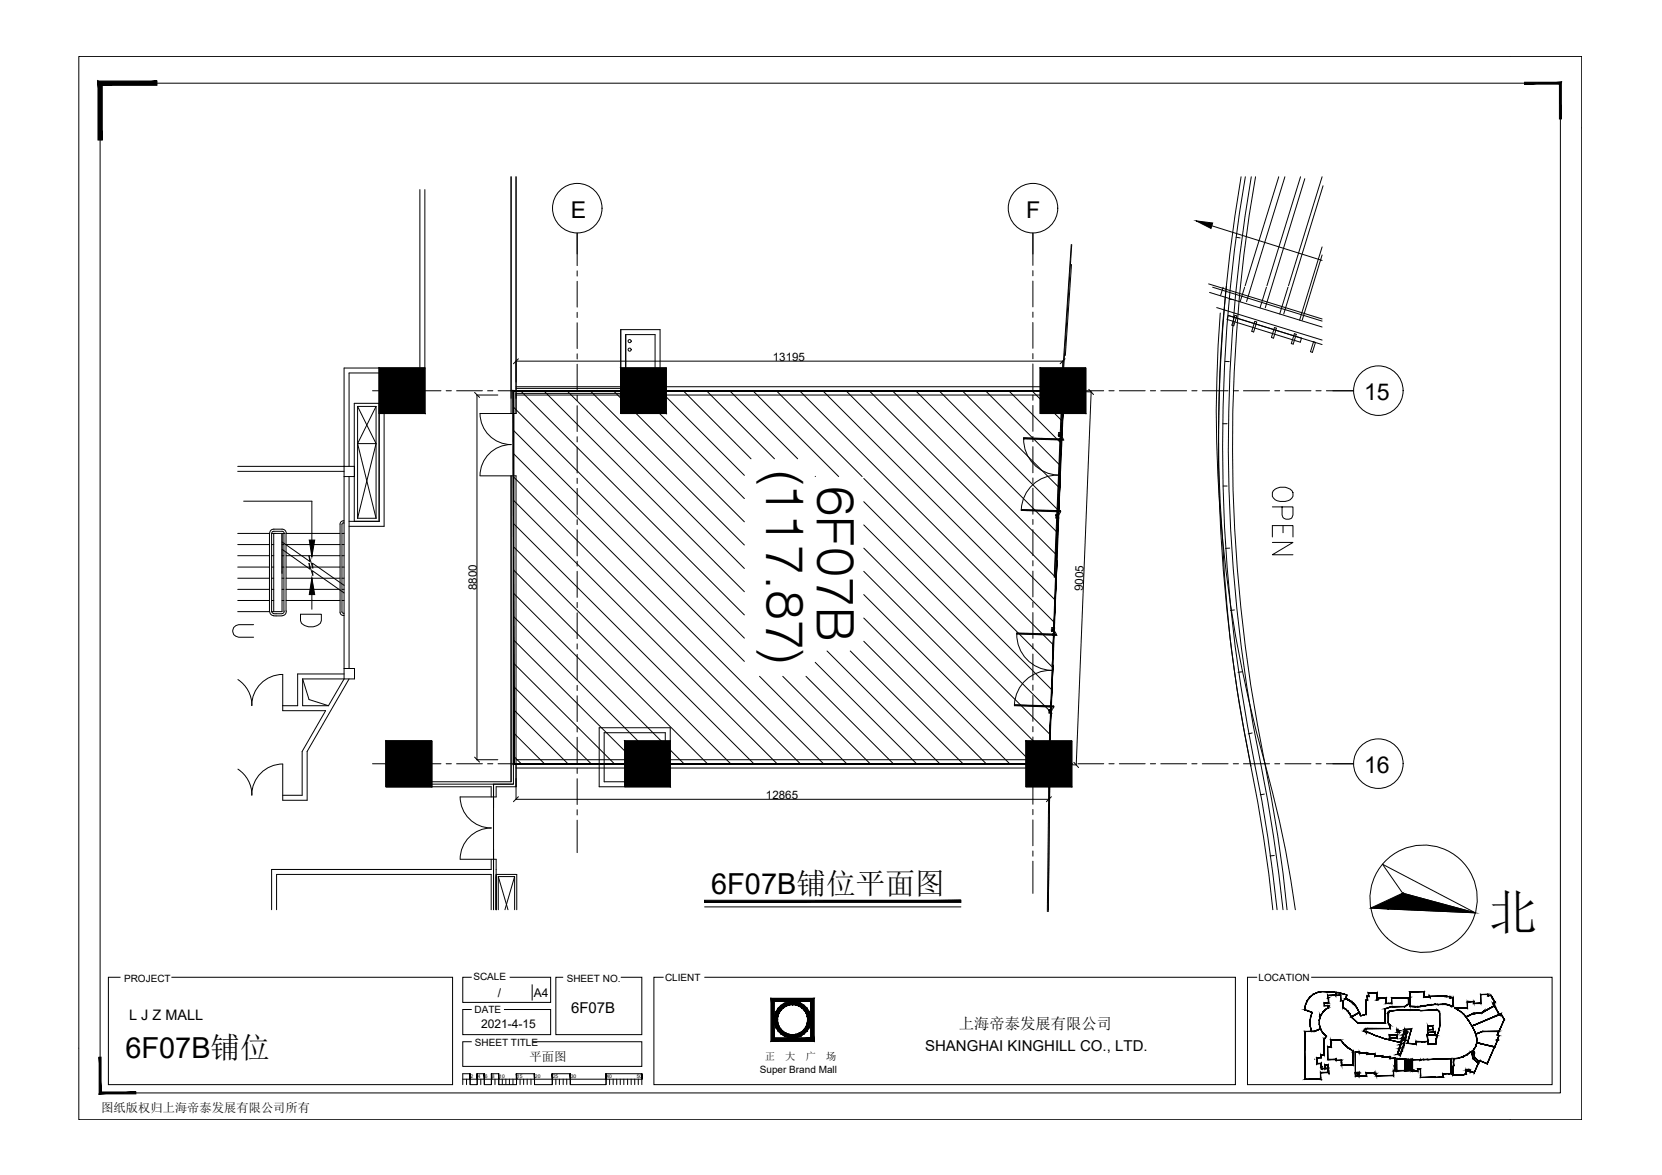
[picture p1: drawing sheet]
<svg xmlns="http://www.w3.org/2000/svg" width="297mm" height="210mm" viewBox="0 0 297 210" stroke-linecap="round" stroke-linejoin="round" font-family="sans-serif">
<defs><g id="words">
<g font-size="9.2">
<text x="136.9" y="84" transform="rotate(90 136.9 84)">(117.87)</text>
<text x="146" y="86.9" transform="rotate(90 146 86.9)">6F07B</text>
</g>
<text font-size="8.7" x="266.1" y="166.2">北</text>
<text font-size="7.5" x="232.1" y="100.2" transform="rotate(-90 232.1 100.2)">OPEN</text>
<g font-size="5.3">
<text x="52.6" y="113.2">D</text>
<text x="40.2" y="115">U</text>
</g>
<g font-size="5.2">
<text x="127.1" y="159.7">6F07B铺位平面图</text>
<text x="22.4" y="189">6F07B铺位</text>
</g>
<g font-size="4.1">
<text x="102" y="38.9">E</text>
<text x="183.4" y="38.9">F</text>
<text x="243.8" y="71.5">15</text>
<text x="243.8" y="138.1">16</text>
</g>
<g font-size="2.7">
<text x="102.1" y="181">6F07B</text>
<text x="171.4" y="183.8">上海帝泰发展有限公司</text>
<text x="165.3" y="187.8">SHANGHAI KINGHILL CO., LTD.</text>
</g>
<text font-size="2.6" x="23.1" y="182.2">L J Z MALL</text>
<g font-size="2.2">
<text x="94.6" y="189.6">平面图</text>
<text x="18.1" y="198.6">图纸版权归上海帝泰发展有限公司所有</text>
</g>
<g font-size="2.1">
<text x="138.1" y="64.5">13195</text>
<text x="85.2" y="105.4" transform="rotate(-90 85.2 105.4)">8800</text>
<text x="193.5" y="105.6" transform="rotate(-88 193.5 105.6)">9005</text>
<text x="136.9" y="142.7">12865</text>
<text x="89" y="178.1">/</text>
<text x="95.4" y="178.1">A4</text>
<text x="86" y="183.7">2021-4-15</text>
</g>
<g font-size="1.8">
<text x="22.2" y="175.4">PROJECT</text>
<text x="84.6" y="175.1">SCALE</text>
<text x="101.3" y="175.3">SHEET NO.</text>
<text x="118.9" y="175.3">CLIENT</text>
<text x="224.9" y="175.3">LOCATION</text>
<text x="84.8" y="181">DATE</text>
<text x="84.9" y="186.9">SHEET TITLE</text>
<text x="135.8" y="191.6">Super Brand Mall</text>
<text x="136.7" y="189.3">正</text>
<text x="140.3" y="189.3">大</text>
<text x="144" y="189.3">广</text>
<text x="147.7" y="189.3">场</text>
</g>
<g font-size=".9">
<text x="84.1" y="192.6">2</text>
<text x="85.4" y="192.6">4</text>
<text x="86.6" y="192.6">6</text>
<text x="87.9" y="192.6">8</text>
<text x="89.2" y="192.6">10</text>
<text x="92.4" y="192.6">15</text>
<text x="95.6" y="192.6">20</text>
<text x="98.8" y="192.6">25</text>
<text x="102" y="192.6">30</text>
<text x="108.4" y="192.6">40</text>
<text x="113.8" y="192.6">50</text>
</g>
</g></defs>
<!-- layer: 0 -->
<g fill="none" stroke="#000" stroke-width=".18">
<path d="M14.1 10.1h268.6v189.9h-268.6zM17.9 14.9h261v180.3h-261zM219.2 51.1a246.3 246.3 0 0 0-.7 45.3 238.6 238.6 0 0 0 5 40.4M219.5 56.3l13.1 4.1-.2 .7-13.1-4zM220.7 56.3l.4 .1-.6 1.8-.3-.1zM224.3 57.4l.3 .1-.5 1.8-.4-.1zM227.8 58.5l.3 .1-.5 1.8-.4-.1zM231.3 59.6l.4 .1-.6 1.8-.3-.1zM63.3 72.1h4.5v21h-4.5zM63.9 79.2h3.3M63.9 72.6l3.3 6.6M63.9 79.2l3.3 13.4"/>
<path d="M63.9 72.6v20M63.9 72.6h3.3M67.2 72.6l-3.3 6.6M67.2 79.2l-3.3 13.4M67.2 72.6v20M84.8 70.1l.9 .9M92.7 64.1l-.9 .9M190.4 64.1l-.9 .9M194.6 69.6l.8 .9M63.9 92.6h3.3M84.8 135.3l.9 .8M191.9 136.2l.9 .9"/>
<path d="M92.7 142.3l-.9 .9M187.9 142.3l-.9 .9M247.1 154.4l16.6 8.7-13-3.5zM21.5 174.6h-2.1v19.2h61.5v-19.2h-50.3M84.3 174.6h-1.6v4.5h15.7v-4.5h-7.3M95.1 175.9v2.8M100.7 174.6h-1.4v10.2h15.4v-10.2h-3.8M118.6 174.6h-1.7v19.2h103.9v-19.2h-94.9M125.9 162h45.8M137.8 178.4h7.7v7.6h-7.7zM138.4 178.9h6.5v6.5h-6.5zM224.7 174.6h-1.7v19.2h54.4v-19.2h-43.1"/>
<path d="M237.4 179.7h.1M237.4 180h.1M237.4 179.8v.1M239.2 177.3h.1M240 179.8l.1 .1M240.1 179.7h-.1M242 179.4v.1M242.2 179.6h.1M242.3 179.7v.1M244.1 178.6h.1M244.1 179.2h.1M245 162.2l18.7 .9"/>
<path d="M248.2 179.2l.1 .1M251.4 178.3h.1M263.4 179.2h-.1M266.5 177.8h.1M82.7 192.8h32v1M83.4 192.8v1M84 192.8v1M84.3 186.1h-1.6v4.4h32v-4.4h-19.5M84.3 180.3h-1.6v4.5h15.7v-4.5h-8.3M85.3 192.8v1M85.9 192.8v1M86.6 192.8v1"/>
<path d="M87.8 192.8v1M88.5 192.8v1M89.1 192.8v1M89.8 192.8v1M90.4 192.8v1M91 192.8v1M91.7 192.8v1M92.3 192.8v1M92.9 192.8v1M93.6 192.8v1M94.2 192.8v1M94.9 192.8v1"/>
<path d="M95.5 192.8v1M98.7 192.8v1M99.3 192.8v1M100 192.8v1M100.7 192.8v1M101.3 192.8v1M101.9 192.8v1M108.3 192.8v1M109 192.8v1M109.6 192.8v1M110.2 192.8v1M110.9 192.8v1"/>
<path d="M111.5 192.8v1M112.2 192.8v1M112.8 192.8v1M113.4 192.8v1M114.1 192.8v1M114.7 191.8h-6.4v2h-6.4v-2h-3.2v2h-3.2v-2h-3.2v2h-3.2v-2h-1.3v2h-1.2v-2h-1.3v2h-1.3v-2h-1.3v2M233.2 187.5v.1M233.6 192.7l.1 .1M233.8 180.6l.1 .1M235 189.2v.1M235.6 192.7v.1M236.1 192.6l-.1 .1"/>
<path d="M236.6 185.7l.1 .1M236.7 185.7v.1M236.7 185.8l-.1 .1M237.3 189.3h.1M237.4 191.2v.1M237.4 191.4h-.1M237.9 186v.1M239.7 189.9h.1M241.8 188.2v.1M241.8 188.4h.1M242.3 192l-.1 .1M242.8 191.6h-.1"/>
<path d="M247.5 180.2h.1M249.2 190.6l.1 .1M249.3 190.8h-.1M249.9 188.3l-.1 .1M250.1 187.6l-.1 .1M250.1 187.2l.1 .1M250.4 186.3v.1M250.4 186.1h.1M250.4 186.3l-.1 .1M250.5 185.9l.1 .1M250.5 186.1h-.1M250.6 185.6v.1"/>
<path d="M250.6 185.9h-.1M250.7 185.4v.1M251.1 185.9h.1M252.5 180.4l-.2 .1M256.4 186.5h-.1M256.5 189.1l.1 .1M256.7 184.9v.1M257.3 183.2v.1M258.8 191.8l.1 .1M259.3 190.5v.2M259.8 189.6l-.1 .1M260 180v.1"/>
<path d="M268 181.2h.1"/>
<circle cx="254.4" cy="160.5" r="9.6"/>
<circle cx="141.7" cy="182.1" r="3.3"/>
<circle cx="141.7" cy="182.1" r="2.69"/>
</g>
<g fill="#000" stroke="#000" stroke-width=".18">
<path d="M240 179.8v.3zM250.4 186.4l.1-.1zM250.5 185.9h.1zM250.6 185.7l.1-.1zM251.1 189.2l.3 .1zM252.4 189.3l-.1 .1zM256.7 185h.2z"/>
<path d="M17.5 14.5v10.5h.8zM17.5 14.5l.8 .7v9.8zM17.5 14.5l.8 .7 9.8-.7zM18.3 15.2l9.8-.7v.7z"/>
<path d="M278.7 15v6.3h.3zM278.7 15l.3-.3v6.6zM272.5 15h6.2l.3-.3zM272.5 14.7h6.5l-6.5 .3z"/>
<path d="M125.9 160.8v.4l45.8-.4zM125.9 161.2l45.8-.4v.4z"/>
<path d="M137.8 178.4l.6 7v-6.5zM137.8 178.4l.6 7-.6 .6zM138.4 185.4l-.6 .6 7.1-.6zM137.8 186l7.1-.6 .6 .6zM144.9 178.9v6.5l.6 .6zM144.9 178.9l.6-.5v7.6zM138.4 178.9h6.5l.6-.5zM137.8 178.4h7.7l-7.1 .5z"/>
<path d="M235.4 177.3l.8-.1zM235.4 177.3l.8-.1zM234.6 177.6l.8-.3zM234.6 177.6l.8-.3zM234 178.2l.7-.5zM234 178.2l.7-.5zM234 178.2h.1l-.6 .6zM234.1 178.2l-.6 .6 .1 .1zM233.5 178.8l.1 .1-.3 .7zM233.6 178.9l-.3 .7zM233.3 179.6l-.1 .8zM233.3 179.6l-.1 .8z"/>
<path d="M237.3 179.7v.2zM237.3 179.7l.1 .1z"/>
<path d="M237.4 179.7h.1zM237.4 179.7l.1-.1v.1zM236.7 179.7l.8-.1zM236.7 179.7l.8-.1zM236.7 179.2v.5zM236.7 179.2v.4zM236.7 179.2h.7zM236.7 179.2h.8zM237.4 178.3l.1 .9zM237.4 178.3l.1-.1v1zM237.3 178.3l.2-.1zM237.3 178.3l.2-.1zM237.3 177.8v.5zM237.3 177.8v.4zM237.3 177.8h1.4zM237.3 177.8h1.4zM238.7 177.3v.5zM238.7 177.3v.5z"/>
<path d="M236.8 180.3l.6-.3zM236.8 180.3l.6-.3zM236.8 180.3l-.4 .5zM236.4 180.8l.5-.4zM236.4 180.8l-.4 .6zM236.4 180.9l-.4 .5z"/>
<path d="M236.2 177.1l1.4 .1zM236.2 177.1l1.4 .1z"/>
<path d="M238 177.2l.7 .1zM238 177.2h.7z"/>
<path d="M237.6 177.2h.4zM237.6 177.1l.4 .1z"/>
<path d="M238.7 177.3v.5zM238.7 177.3v.5zM238.7 177.8h.9zM238.7 177.8h.9zM239.6 177.8v.9zM239.6 177.8v1zM239.6 178.7h.5zM239.6 178.8l.5-.1zM240 178.8l.1 .9v-1zM240 178.8v.9z"/>
<path d="M238.7 177.2l.5 .2zM238.7 177.2l.5 .2z"/>
<path d="M240 179.7l.1 .2v-.2zM240 179.7l.1 .2z"/>
<path d="M239.2 177.3l1.5 .5zM239.2 177.3l1.5 .5z"/>
<path d="M241.9 179.4h.1zM241.9 179.4h.1zM241.7 179.2l.2 .1zM241.8 179.1l.1 .2zM241.5 179l.3 .1zM241.5 179l.3 .1zM241.4 178.9l.2 .1zM241.4 178.9l.2 .1zM241.2 178.8l.2 .1zM241.2 178.8l.2 .1zM241 178.7h.2zM241 178.6l.2 .1h-.2zM240.8 178.6l.2 .1v-.1zM240.8 178.6h.2zM240.6 178.5h.2zM240.7 178.4l.1 .1h-.2zM240.4 178.4h.3zM240.4 178.4h.3zM240.7 177.7l-.3 .7zM240.7 177.7l.1 .1-.3 .6z"/>
<path d="M242 179.5l.2 .1zM242 179.5l.2 .1z"/>
<path d="M242.2 179.6l.1 .2zM242.2 179.6l.1 .1z"/>
<path d="M244.1 179.2l.1 .2zM244.1 179.2l.1 .2zM244.1 179.4l.1 1.8zM244.1 179.4l.1 1.8zM243.2 181.5l1-.3zM243.1 181.4l1-.2z"/>
<path d="M244.1 178.6l.1 .6zM244.1 178.6l.1 .6z"/>
<path d="M247.7 179.3h.6zM247.7 179.3l.5-.1zM247.7 178.3v1zM247.7 178.3l.1-.1v1zM246.2 178.3l1.6-.1zM246.2 178.2h1.6zM246.2 178.2v.4zM246.2 178.2v.4zM246.1 178.6h.1zM246.1 178.6h.1zM246.1 177.4v1.2zM246.1 177.3v1.3zM244.6 177.4l1.5-.1zM244.5 177.3h1.6zM244.5 177.3l.1 .7zM244.5 177.3l.1 .7zM244.4 178h.2zM244.3 177.9h.2zM244.3 177.9l.1 .7zM244.3 177.9l.1 .7zM244.2 178.6h.2zM244.1 178.6h.2z"/>
<path d="M248.7 179.8h2.3zM248.7 179.9h2.3zM251 179.8v.1l.7-.5zM251 179.9l.8-.5zM251.7 178.3l.1 1.1zM251.7 178.3h.1v1.1zM251.6 178.3h.2zM251.6 178.3h.2zM251.4 178.3h.2zM251.4 178.3h.2z"/>
<path d="M250.6 178.3h.8zM250.6 178.3h.8zM248.7 178.3h1.9zM248.7 178.3h1.9zM248.7 178.3v1zM248.7 178.3v1zM248.3 179.3h.4zM248.2 179.2h.5z"/>
<path d="M252 177.2l2.6-.1zM252.1 177.2l2.5-.1zM254.6 177.1v1zM254.5 177.2v.9zM254.6 178.1h-.1h1zM254.5 178.1h1.1zM255.5 177.9l.1 .2zM255.5 177.9l.1 .2zM255.5 177.9h3.1zM255.6 178l3-.1zM258.6 177.9l-.1 .1zM258.5 178.1l.7-.1zM258.5 178.1l.7-.1zM259.2 178.1v.1v-.2zM259.2 178.1v.2zM259.2 178.2v.1l.5-.1zM259.2 178.3l.5-.1zM259.7 178.2v1.5zM259.7 178.3v1.4zM259.7 179.7l-.1 .1zM259.6 179.7l-.1 .1zM259.4 179.7l.1 .1zM259.4 179.7h.1zM259.2 179.7h.2zM259.3 179.6l.1 .1zM259.1 179.6h.2zM259.1 179.6h.2zM258.9 179.5l.2 .1zM258.9 179.5l.2 .1zM258.6 179.5h.3zM258.6 179.4l.3 .1zM258.3 179.5h.3zM258.3 179.4h.3zM258.1 179.5l.2-.1zM258.1 179.4h.2zM257.9 179.5l.2-.1zM257.9 179.4h.2zM257.4 179.5l.5-.1zM257.4 179.4h.5zM257 179.5l.4-.1zM257 179.4h.4zM256.5 179.5h.5zM256.5 179.4h.5zM256.1 179.5l.4-.1zM256 179.5l.5-.1zM255.7 179.5h.4zM255.7 179.5h.3zM255.2 179.6l.5-.1zM255.2 179.5h.5zM254.7 179.7l.5-.2zM254.7 179.6l.5-.1-.5 .2zM254.3 179.7h.4zM254.3 179.7l.4-.1zM253.9 179.8l.4-.1zM253.9 179.7h.4zM253.7 179.8l.2-.1zM253.7 179.8l.2-.1zM253.3 179.9l.4-.1zM253.3 179.8h.4zM252.9 179.9l.4-.1zM252.9 179.8h.4zM252 179.8l.9 .1zM252.1 179.7l.8 .1h-.9zM252 179.4v.4zM252 179.4l.1 .3zM252 177.2l.1 2.2zM252 177.2l.1 2.2z"/>
<path d="M262.2 178.9l.1 1.2zM262.2 178.9l.1 1.2zM260.6 180.1h1.7zM260.6 180h1.6zM260 180.1l.6-.1zM260 180h.6z"/>
<path d="M263.3 179l.1 .2zM263.3 179l.1-.1v.3zM262.5 179l.9-.1zM262.5 178.9h.9zM262.3 179l.2-.1zM262.3 178.9h.2zM262.2 178.9l.1 .1z"/>
<path d="M250.7 159.6l13 3.5-15.6-.7zM245 162.2l3.1 .2 2.6-2.8z"/>
<path d="M265.9 177.9l.6-.1zM266 177.8h.5l-.6 .1zM265.9 177.7v.2zM265.9 177.7l.1-.1v.2zM264.7 177.7l1.3-.1zM264.6 177.6h1.4zM264.6 177.6l.1 1.7zM264.6 177.6l.1 1.7zM263.3 179.3h1.4zM263.3 179.3l1.3-.1z"/>
<path d="M266.8 179.2l.1 .1 .2-.2zM267.1 179.1h.1l-.3 .2zM266.6 178.2l.6 .9zM266.6 178.2h.1l.5 .9zM266.6 178v.2h.1zM266.6 178l.1 .2zM266.5 177.8l.1 .2zM266.5 177.8l.1 .2z"/>
<path d="M266.9 179.3l.1 .2zM266.9 179.3l.1 .2zM266.8 179.2l.1 .1z"/>
<path d="M265.2 180.8l1.9-1.2zM265.1 180.7l2-1.1-1.9 1.2zM265.1 180.7l-.1 .2zM265.1 180.7l-.1 .2zM263.5 181.1l1.5-.2zM263.5 181l1.5-.2zM263.3 181.1l.2-.1zM263.3 181h.2zM262.5 181.5l.8-.5zM262.4 181.4l.9-.4zM262 181.7l.5-.2zM262 181.6l.4-.2-.4 .3z"/>
<path d="M17.7 188.8l.4 6.3v-6.3zM17.7 188.8l.4 6.3-.4 .3zM18.1 195.1l-.4 .3 6.6-.3zM17.7 195.4l6.6-.3v.3z"/>
<path d="M84 191.8v1zM84 191.8v1z"/>
<path d="M85.2 191.8l.1 1zM85.2 191.8l.1 1z"/>
<path d="M86.5 191.8l.1 1zM86.5 191.8l.1 1z"/>
<path d="M87.8 191.8l.1 1zM87.8 191.8l.1 1z"/>
<path d="M89.1 191.8v1zM89.1 191.8v1z"/>
<path d="M92.3 191.8l.1 1zM92.3 191.8l.1 1z"/>
<path d="M95.5 191.8v1zM95.5 191.8v1z"/>
<path d="M98.7 191.8v1zM98.7 191.8v1z"/>
<path d="M101.9 191.8l.1 1zM101.9 191.8l.1 1z"/>
<path d="M108.3 191.8l.1 1zM108.3 191.8l.1 1z"/>
<path d="M114.7 191.8l.1 1zM114.7 191.8l.1 1z"/>
<path d="M144.3 182.8l.6-.6v.7zM144.3 182.2v.6l.6-.6zM144.9 181.4v.8h-.6zM144.3 181.6v.6l.6-.8zM144.6 180.8l.3 .6-.6 .2zM144.1 181l.2 .6 .3-.8zM144.2 180.1l.4 .7-.5 .2zM143.7 180.5l.4 .5 .1-.9zM143.7 179.6l.5 .5-.5 .4zM143.7 179.6l-.4 .5 .4 .4zM143.1 179.2l.6 .4-.4 .5zM143.1 179.2l-.3 .5 .5 .4zM142.4 179l.7 .2-.3 .5zM142.4 179l-.2 .5 .6 .2zM141.6 178.9l.8 .1-.2 .5zM141.6 178.9v.6h.6zM140.9 179l.7-.1v.6zM140.9 179l.1 .5h.6zM140.2 179.2l.7-.2 .1 .5zM140.2 179.2l.3 .5 .5-.2zM139.6 179.6l.6-.4 .3 .5zM139.6 179.6l.4 .5 .5-.4zM139.6 179.6l.4 .5h-.9zM139.1 180.1l.5 .4 .4-.4zM139.1 180.1l.5 .4-.9 .3zM138.7 180.8l.5 .2 .4-.5zM138.7 180.8l.5 .2-.7 .4zM138.5 181.4l.5 .2 .2-.6zM138.5 181.4l.5 .2-.6 .6zM138.4 182.2h.6v-.6zM138.4 182.2h.6l-.5 .7zM139 182.2l-.5 .7 .5-.1zM138.5 182.9l.5-.1-.3 .8zM139 182.8l-.3 .8 .5-.3zM138.7 183.6l.5-.3-.1 .9zM139.2 183.3l-.1 .9 .5-.3zM139.1 184.2l.5-.3v.8zM139.6 183.9v.8l.4-.4zM140 184.3l.2 .8-.6-.4zM140 184.3l.2 .8 .3-.5zM140.5 184.6l.4 .7-.7-.2zM140.5 184.6l.4 .7 .1-.5zM141 184.8l.6 .6-.7-.1zM141 184.8l.6 .6v-.5zM141.6 184.9l.8 .4-.8 .1zM141.6 184.9l.8 .4-.2-.5zM142.2 184.8l.9 .3-.7 .2zM142.2 184.8l.9 .3-.3-.5zM142.8 184.6l.9 .1-.6 .4zM142.8 184.6l.9 .1-.4-.4zM143.3 184.3l.9-.1-.5 .5zM143.7 183.9l-.4 .4 .9-.1zM143.7 183.9l.9-.3-.4 .6zM144.1 183.3l-.4 .6 .9-.3zM144.1 183.3l.8-.4-.3 .7zM144.3 182.8l-.2 .5 .8-.4z"/>
<path d="M233.2 187.5v5.3zM233.2 187.5v5.3zM233.2 192.8h.4zM233.2 192.8h.5z"/>
<path d="M233.1 180.4l.7 .2zM233.1 180.4l.8 .3z"/>
<path d="M233.6 192.7h2zM233.7 192.8l1.9-.1z"/>
<path d="M233.8 180.6l.7 .2zM233.9 180.6l.6 .2z"/>
<path d="M234.5 180.8l-.3 .9zM234.5 180.9l-.3 .8zM234.2 181.7l-.1 .8zM234.3 181.7l-.2 .8zM234.1 182.5l.1 .9zM234.2 182.5v.9zM234.2 183.4l.2 .9zM234.2 183.4l.2 .9z"/>
<path d="M234.3 184.3l.6-.1zM234.3 184.3l.6-.1zM234.9 184.2l1.1-.4zM234.9 184.3l1.1-.5z"/>
<path d="M233.3 184.3l1.6-.1zM233.2 184.2h1.7zM233.2 184.2l.1 3.4zM233.2 184.2l.1 3.4z"/>
<path d="M235.6 192.8h.4zM235.6 192.8h.5zM236 192.7l.1 .1zM236 192.7l.1-.1v.2z"/>
<path d="M236 181.6l-.3 .7zM236 181.6l-.3 .7zM235.7 182.3l.1 .7zM235.8 182.3v.7zM235.8 183l.2 .8zM235.8 183l.2 .8z"/>
<path d="M235.9 181.6l.1-.1zM236 181.4l-.1 .2 .1-.1zM236 181.4v.1z"/>
<path d="M236 191.6v1.1zM236 191.6v1zM236 191.6h1.4zM236 191.6h1.5zM237.4 191.4l.1 .2zM237.4 191.4h.1v.2z"/>
<path d="M236 183.8l.2 .5zM236 183.8l.2 .5zM236.2 184.3l.4 .4zM236.3 184.3l.3 .4zM236.6 184.7l.5 .4zM236.6 184.7l.5 .4z"/>
<path d="M234.9 184.3l1.1-.5zM234.9 184.2l1.1-.4z"/>
<path d="M236.6 185.7v.2zM236.6 185.7v.1z"/>
<path d="M237.1 185.1l-.4 .6zM237.1 185.1l-.4 .6z"/>
<path d="M236.8 190.8v.1l.5-.1zM236.8 190.9h.6zM237.3 190.3l.1 .6zM237.4 190.2v.7zM236.8 190.3l.6-.1zM236.8 190.2h.6zM236.8 190.2v.6zM236.8 190.2v.7z"/>
<path d="M237.3 189.2v.1l1.5-.1zM237.3 189.3l1.5-.1zM238.8 189.2v.2zM238.8 189.3v.1zM238.8 189.4h1zM238.8 189.4h1zM239.7 189.4l.1 .5v-.5zM239.7 189.4l.1 .5z"/>
<path d="M237.3 191.2v.2zM237.3 191.2l.1 .2z"/>
<path d="M237.4 190.9l.1 .4zM237.4 190.9l.1-.1v.5zM236.2 190.9l1.3-.1zM236.2 190.9l1.3-.1zM236.2 190.6v.3zM236.2 190.6v-.1v.3zM236.1 190.6l.1-.1zM236.2 190.5l-.1 .1zM236.1 190v.6zM236.2 189.9v.6zM235.3 190l.9-.1zM235.4 189.9h.8l-.9 .1zM235.3 188.9v1.1zM235.3 188.9l.1 1zM235.3 188.9h.7zM235.4 189h.7zM236 188.4l.1 .6zM236 188.4l.1 .6zM236 188.4h.6zM236.1 188.5h.6zM236.6 187.7l.1 .8zM236.6 187.7l.1 .8zM236.6 185.9l.1 1.8zM236.7 185.8v1.9z"/>
<path d="M237.4 179.9l.1 .1zM237.4 179.9l.1-.1v.2z"/>
<path d="M237.9 186v1.1zM237.9 186v1.1zM237.3 187.1h.6zM237.3 187h.6zM237.3 187v2.3zM237.3 187v2.3z"/>
<path d="M237.9 185.8h1.8zM237.9 185.8h1.8zM237.9 185.8v.3zM237.9 185.8v.3z"/>
<path d="M239.6 185.8l.6 .8zM239.6 185.8l.6 .8zM240.2 186.6l.8 .7zM240.3 186.6l.7 .7v-.1zM241 187.2l.8 .6-.8-.5zM241 187.2l.8 .6z"/>
<path d="M239.7 189.9l.1 .3zM239.7 189.9v.4zM239.8 190.2l-.1 .1 2.1-.1zM239.7 190.3h2.2zM241.8 188.4l.1 1.9zM241.8 188.4h.1v1.9z"/>
<path d="M240.5 180.2l.4 .4zM240.5 180.2l.3 .4zM240 180l.5 .2zM240 180l.4 .3z"/>
<path d="M241.5 181.6v.1l1.4-.9zM241.5 181.7l1.5-.8z"/>
<path d="M241.2 181.1l.3 .6zM241.2 181.1l.3 .6zM240.9 180.6l.3 .5zM240.8 180.6l.4 .5-.3-.5z"/>
<path d="M241.2 181.1l.3 .6zM241.2 181.1l.3 .6zM240.9 180.6l.3 .5zM240.8 180.6l.4 .5-.3-.5z"/>
<path d="M241.8 188.2v.2zM241.8 188.2v.2z"/>
<path d="M241.8 187.8l.1 .5zM241.9 187.7v.6z"/>
<path d="M242.2 191.6v.5zM242.2 191.6l.1 .4zM242.2 191.6h.6zM242.3 191.7l.5-.1zM242.7 191.7l.1 .1v-.2zM242.7 191.7v.2zM242.8 191.8l-.1 .1 .2-.1zM242.7 191.9l.2-.1zM242.9 191.8v.4zM242.9 191.9v.3zM242.3 192.2h.6zM242.3 192.2h.6h-.6zM242.3 192.1v.1zM242.3 192v.2z"/>
<path d="M242.3 191.6h-.1h.6zM242.2 191.6h.6z"/>
<path d="M242.3 179.8l.1 .2zM242.3 179.8l.2 .2z"/>
<path d="M242.8 191.6l-.1 .1 .2-.1zM242.7 191.7l.2-.1zM242.9 191.6v.6zM242.9 191.7v.5zM242.9 192.2h1.3zM242.9 192.2h1.3zM244.2 191.6v.6zM244.2 191.6v.6zM244.2 191.6h1.5zM244.2 191.7l1.5-.1zM245.7 191.6v.2zM245.6 191.7v.1zM245.7 191.8h.3zM245.6 191.8h.4zM245.9 191.8l.1 .4v-.4zM245.9 191.8v.4zM245.9 192.2l3.1-.1zM245.9 192.2h3.2zM249 191.2l.1 1zM249 191.2l.1 1zM249 191.2h.2zM249.1 191.3h.2zM249.2 190.8l.1 .5zM249.2 190.8h.1v.5z"/>
<path d="M242.5 180l.4 .9zM242.5 180l.4 .9z"/>
<path d="M241.6 181.7l1.4-.8zM241.5 181.7l1.4-.9zM241.5 181.7l1.1 1zM241.5 181.7l1.1 1.1zM242.6 182.7h4.9zM242.6 182.8h5zM247.5 182.2l.1 .6zM247.5 182.2l.1 .6zM247.5 180.2l.1 2zM247.5 180.2l.1 2z"/>
<path d="M243 180.8l.1 .7zM243 180.8l.1 .7z"/>
<path d="M243.8 184.2h.1zM243.8 184.2h.1zM243.8 184.2l.4 .2zM243.8 184.2l.4 .2zM244.2 184.3v.1zM244.2 184.3v.1z"/>
<path d="M244.2 184.3l1.7 .7-1.7-.6zM244.2 184.3l1.7 .7zM245.9 185l1.7 .6zM245.9 185l1.7 .6zM247.6 185.6l2.1 .5zM247.6 185.6l2.1 .5z"/>
<path d="M244.1 183.8l.2-.1zM244.1 183.8h.2zM244.1 183.8l-.2 .1zM243.9 183.9l.2-.1zM243.9 183.9l-.1 .3zM244 183.9l-.2 .3z"/>
<path d="M247.4 180.2l1.3-.4zM247.6 180.2l1.1-.4z"/>
<path d="M248.1 182.7v.2zM248.1 182.7v.2zM248.1 182.9l.2 .1zM248.2 182.8l.1 .2zM248.3 183l.2 .1zM248.3 183l.2 .1z"/>
<path d="M248.1 181v1.7zM248.1 181v1.7z"/>
<path d="M248.3 184.9h1.5zM248.4 185l1.4-.1zM249.7 185l.1 .5v-.6zM249.7 185l.1 .5zM248.3 185.5h1.5zM248.4 185.4h1.3l-1.4 .1zM248.3 184.9v.6zM248.3 184.9l.1 .5z"/>
<path d="M248.3 185.5l1.4-.1zM248.3 185.5h1.4zM249.7 185v.5zM249.7 184.9v.6zM248.4 185l1.3-.1zM248.3 184.9h1.4zM248.3 184.9l.1 .5zM248.3 184.9v.6z"/>
<path d="M248.4 183.1l.1 .7zM248.4 183.1l.1 .7zM244.3 183.8h4.2zM244.3 183.7h4.1z"/>
<path d="M248.3 180.6h.2zM248.3 180.6h.2zM248.3 180.6l-.2 .2zM248.1 180.8l.3-.1zM248.1 180.8h.1l-.1 .2zM248.2 180.8l-.1 .2z"/>
<path d="M249.2 190.6v.2zM249.2 190.6l.1 .2z"/>
<path d="M249.2 189.1l.1 1.6zM249.2 189.1l.1-.1v1.7zM248.4 189.1l.9-.1zM248.4 189.1l.9-.1zM248.4 188.8v.3zM248.4 188.8h.1v.2zM247 188.8h1.5zM247 188.8h1.5zM247 188.7v.1zM247 188.7l.1-.1v.2zM245.7 188.7l1.4-.1zM245.7 188.6h1.4l-1.4 .1zM245.7 188.3v.4zM245.7 188.3v.3zM244.3 188.3h1.4zM244.3 188.3h1.4zM244.3 188.1v.2zM244.3 188.1h.1v.2zM242.9 188.1h1.5zM242.9 188.1h1.5zM242.9 188v.1zM242.9 188l.1 .1zM242.3 188l.7-.1zM242.2 187.9h.8zM242.2 187.9l.1 3.7zM242.2 187.9v3.7z"/>
<path d="M249.7 186.1h.6zM249.7 186.1l.7 .1zM251 184.1l-.6 2.1zM251 184.1l-.6 2.1z"/>
<path d="M249.8 189.1l-.1 .1zM249.6 189.1h.2zM249.6 189.1v2.1zM249.6 189.1v2.2zM249.6 191.2v.1l1.4-.1zM249.6 191.3h1.5zM251 189.3l.1 2zM251 189.3l.1 2zM251 189.3h.1zM251 189.3h.1zM249.8 189.2h1.3zM249.8 189.1l1.3 .1z"/>
<path d="M249.7 184.4l.3-.1zM249.7 184.4h.4zM250 184.2l.1 .2zM250 184.2l.1-.1v.3zM249.8 184.1h.3zM249.7 184l.4 .1zM249.7 184l.1 .3zM249.7 184v.4z"/>
<path d="M249.7 184.4l.3-.1zM249.7 184.4h.4zM250 184.2l.1 .2zM250 184.2l.1-.1v.3zM249.8 184.1h.3zM249.7 184l.4 .1zM249.7 184l.1 .3zM249.7 184v.4z"/>
<path d="M249.8 188.4h.4zM249.8 188.4l.5 .1zM250.3 188.3v.2zM250.3 188.3v.2zM250.4 187.9l-.1 .5zM250.4 187.9l-.1 .5zM250.5 187.7v.2zM250.5 187.7v.2zM250.6 187.4v.4zM250.6 187.4v.4zM250.6 187.3l.1 .1zM250.6 187.3l.1 .1zM250.8 186.8l-.2 .5zM250.8 186.8l-.1 .5zM250.9 186.7l-.1 .1zM250.9 186.7v.1zM250.9 186.4v.3zM250.9 186.4v.3zM251.1 185.9l-.2 .5h.1zM251.1 185.9l-.1 .5z"/>
<path d="M250 187.6l.1 .1zM250 187.6l-.2 .7zM250 187.6l-.3 .7zM249.7 188.3h.2zM249.7 188.3h.2z"/>
<path d="M250.1 187.2v.4zM250.1 187.2l-.1 .5z"/>
<path d="M250.3 186.3v.2zM250.3 186.3v.3zM250.3 186.6l.1-.1zM250.3 186.6l.1-.1zM250.3 186.6l.1-.1z"/>
<path d="M250.3 186.5l.1 .1zM250.3 186.5v.1zM250.3 186.5l-.2 .7zM250.3 186.5l-.3 .7zM250.1 187.2h-.1h.2zM250 187.2h.2z"/>
<path d="M250.4 186.1v.2zM250.4 186.1l-.1 .3z"/>
<path d="M250.5 185.9v.2zM250.5 185.9l-.1 .2z"/>
<path d="M250.6 185.6v.3zM250.6 185.6l-.1 .3z"/>
<path d="M250.6 185.4v.2zM250.6 185.4v.3z"/>
<path d="M250.9 184.8v.1zM250.8 184.8l.1 .1zM250.8 184.8l-.1 .6zM250.8 184.8l-.2 .6zM250.6 185.4h.2zM250.6 185.4h.2zM250.7 185.4h.1z"/>
<path d="M251.1 189.3h1.2zM251.1 189.3h1.2z"/>
<path d="M251.1 189.3h1.2zM251.1 189.3h1.2z"/>
<path d="M251.1 189.3h1.3zM251.1 189.3h1.3z"/>
<path d="M251.1 189.3h1.3zM251.1 189.3h1.3z"/>
<path d="M251.1 189.3h1.3zM251.1 189.3h1.3z"/>
<path d="M251.1 189.3h1.3zM251.1 189.3h1.3z"/>
<path d="M251.1 189.3h1.3zM251.1 189.3h1.3z"/>
<path d="M251.1 189.3h1.3zM251.1 189.3h1.3z"/>
<path d="M251.1 189.2l.6 .1zM251.1 189.2l.6 .1zM251.7 189.2l.4 .1zM251.7 189.2l.4 .1zM252.1 189.2l.3 .1zM252.1 189.2l.3 .1z"/>
<path d="M250.9 185.8h.2zM250.9 185.8h.2zM250.9 185.6v.2zM250.9 185.6l.1 .2zM250.9 185.6h.2zM251 185.7h.2zM251.1 185.5l.1 .2zM251.1 185.5l.1 .2zM251.1 185.5l.1 .1zM251.1 185.5l.1 .1zM251.3 185l-.2 .5zM251.3 185l-.1 .5zM251.3 184.9l.1 .1zM251.3 184.9l.1 .1zM251.4 184.4l-.1 .5zM251.4 184.4h.1l-.1 .5zM251.4 184.4h.1zM251.4 184.4h.1zM251.3 184.3l.1 .1zM251.4 184.2v.1zM251.2 184.3l.2-.1zM251.1 184.2h.3zM251.1 184.2v.2zM251.1 184.2v.2zM251 184.4h.1zM250.9 184.4h.2zM250.9 184.4v.4l.1-.4zM250.9 184.4l-.1 .4zM250.8 184.8h.1zM250.8 184.8h.1z"/>
<path d="M251 183.9v.2zM250.9 183.9l.1 .2v-.2zM250.9 183.9h1.4zM250.9 183.9h1.4zM252.3 183.9l-.7 2.5zM252.2 183.9l-.6 2.5h-.2zM251.4 186.4l1.7 .1zM251.4 186.4l1.7 .2zM253.1 186v.6zM253.1 186v.6zM253.1 186l.9 .1zM253.1 186.1h.9z"/>
<path d="M251.1 189.3h.6zM251.1 189.3h.6z"/>
<path d="M251.1 189.3h1zM251.1 189.3h1z"/>
<path d="M251.1 189.3h1.1zM251.1 189.3h1.1z"/>
<path d="M251.1 189.3h1.2zM251.1 189.3h1.2z"/>
<path d="M251.1 189.3h1.2zM251.1 189.3h1.2z"/>
<path d="M250.9 180.4h1.6zM250.9 180.4h1.6zM250 180.5l.9-.1zM250 180.4h.9zM248.5 180.6l1.5-.2zM248.5 180.6l1.5-.2z"/>
<path d="M251.1 189.3h1.3zM251.1 189.3h1.3z"/>
<path d="M251.1 189.3l1.3 2v-2zM251.1 189.3l1.3 2h-1.3z"/>
<path d="M251 191.3h1.5zM251 191.3l1.4-.1zM251 189.2v2.1zM251 189.2l.1 2z"/>
<path d="M252.4 189.3l.1 2zM252.4 189.3l.1 2z"/>
<path d="M254 186.1h.5zM254 186.1h.5zM254.5 186.1l.7-.1zM254.5 186.1l.7-.1zM255.2 186l.1 .5zM255.2 186.1v.5z"/>
<path d="M255.2 184.9h1.3zM255.2 185h1.3zM256.5 184.4v.6zM256.5 184.4v.6zM255.2 184.4h1.3zM255.2 184.4h1.3zM255.2 184.4v.5zM255.2 184.4v.6z"/>
<path d="M255.2 183.2l.1 .7zM255.2 183.2v.8zM255.3 183.9l-.1 .1 .8-.1zM255.2 184h.9zM256 183.3l.1 .7zM256.1 183.2v.8zM255.2 183.3l.9-.1zM255.2 183.2h.9z"/>
<path d="M255.3 186.5h1zM255.3 186.5h1z"/>
<path d="M255.3 186.5h1.4zM255.3 186.5l1.4-.1z"/>
<path d="M256.3 186.5l.4-.1zM256.3 186.5l.4-.1z"/>
<path d="M255.2 189.3l1.4-.1zM255.2 189.2h1.3zM254.4 189.3l.8-.1zM254.4 189.2h.8zM253.9 189.4l.5-.2zM253.9 189.3l.5-.1zM253.9 189.3l-.1 .1zM252.5 189.3h1.3zM252.4 189.3h1.4zM252.4 189.3l.1 1.9zM252.4 189.3v2zM252.4 191.3l.1-.1zM252.4 191.3l.1-.1zM252.5 191.2v.1zM252.5 191.3v.1l.9-.1zM252.5 191.4h.9zM253.4 191v.4zM253.4 191v.4zM253.4 191h.5zM253.4 191h.5zM253.9 191v1.2zM253.9 191v1.2zM253.9 192.2v.2zM253.9 192.2v.3zM253.9 192.4h2.6zM253.9 192.5l2.6-.1zM256.5 192.4h1.4zM256.5 192.5l1.5-.1zM257.9 191.8l.1 .6zM257.9 191.8l.1 .6zM257.9 191.8h.9zM258 191.9h.9z"/>
<path d="M255.1 185l1.6-.1zM255 184.9h1.7zM255 184.9l.3 1.7zM255 184.9l.3 1.7z"/>
<path d="M253.9 180.6l2.8-.2zM253.9 180.5l2.8-.1zM253.6 180.5l.3 .1zM253.6 180.4l.3 .1h-.3zM252.3 180.5l1.3-.1zM252.3 180.5l1.3-.1z"/>
<path d="M256.8 185l-.1 .7zM256.9 185l-.2 .7zM256.7 185.7v.8zM256.7 185.7v.8z"/>
<path d="M257.2 184l-.4 1zM257.2 184l-.4 1zM256.8 185l-.1 .7zM256.9 185l-.2 .7zM256.7 185.7v.7zM256.7 185.7v.7z"/>
<path d="M257.3 183.3l-.1 .7zM257.3 183.3l-.1 .7z"/>
<path d="M257.3 181v2.3zM257.3 181v2.3z"/>
<path d="M257.2 180.7l.1 .3zM257.2 180.7l.1 .3-.1-.3zM257 180.5l.2 .2zM257 180.5l.2 .2zM256.7 180.4l.3 .1zM256.7 180.4l.2 .1z"/>
<path d="M258.8 191.8h.5zM258.9 191.9h.5zM259.3 190.7l.1 1.2zM259.3 190.7l.1 1.2zM259.3 190.7h.1zM259.3 190.7l.1-.1v.1z"/>
<path d="M259.3 190.5v.2zM259.3 190.5l.1 .1z"/>
<path d="M259.3 189.2l.1 1.3zM259.3 189.2l.1-.1v1.4zM256.6 189.2l2.8-.1zM256.5 189.1h2.9z"/>
<path d="M259.8 189.6v.8zM259.7 189.7l.1 .7zM259.7 190.4v.2zM259.7 190.4v.2zM259.7 190.5v1.5zM259.7 190.5v1.6zM259.7 192v.1l1.9-.1zM259.7 192.1l1.9-.1zM261.6 192l.3-.2zM261.6 192l.4-.1zM262 191.1l.1 .8zM262 191.1l.1 .8zM262 191.1h.4zM262.1 191.1h.3zM262.3 191.1l.1 .2v-.2zM262.3 191.1v.2zM262.3 191.3l.4 .1zM262.3 191.3l.4 .2zM262.7 191.3v.2zM262.7 191.3v.2zM262.7 191.3l.8 .3zM262.8 191.4l.7 .3zM264.2 189.9l-.7 1.8zM264.2 189.9l-.7 1.8zM263.2 189.1l1.1 .8zM263.2 189.1l1.1 .8zM263 188l.2 1.1h.1zM263 188h.1l.2 1.1zM262.9 188h.2zM262.8 187.9l.3 .1z"/>
<path d="M259.8 189.2l.2-.1zM259.7 189.1h.3zM259.7 189.1l.1 .5zM259.7 189.1v.6z"/>
<path d="M260 189.1h.8zM260 189.1h.8zM260.7 189l.8-.2-.7 .3zM260.7 189l.8-.2v-.1zM261.5 188.7l.7-.3-.7 .4zM261.5 188.7l.7-.3v-.1zM262.2 188.3l.7-.4-.7 .5zM262.2 188.3l.7-.4z"/>
<path d="M260 180l1.1 .7zM260 180l1.1 .8z"/>
<path d="M262 181.6v.1l.4-.3zM262 181.7l.5-.2zM262.4 181.4l.9-.4zM262.5 181.5l.8-.5zM263.3 181h.2zM263.3 181.1l.2-.1zM263.5 181l1.5-.2zM263.5 181.1l1.5-.2zM265.1 180.7l-.1 .2zM265.1 180.7l-.1 .2zM265.1 180.7l.1 .1 1.9-1.1zM265.2 180.8l2-1.1zM267 179.5l.2 .2zM267 179.5l.2 .2z"/>
<path d="M261.6 181.1l.4 .6zM261.6 181.1l.4 .6zM261.1 180.7l.5 .5zM261.1 180.7l.5 .5z"/>
<path d="M263 183.3l.5-.2zM263.1 183.3l.4-.2zM263.5 183.1l4.4-1.9zM263.5 183.1l4.5-1.8zM267.8 181.1l.2 .2zM267.8 181.1l.1-.1 .1 .3zM267.1 179.7l.7 1.4 .1-.1zM267.1 179.6l.8 1.4z"/>
<path d="M262.5 182.3l.5 1zM262.5 182.3l.5 1zM262 181.7l.5 .7zM262 181.7l.5 .7z"/>
<path d="M263.4 187.5l-.1 .2 .2-.2zM263.4 187.5l-.1 .2h-.1zM263.2 187.7l.2 .2zM263.2 187.7l.2 .2zM263.4 187.9l.2 .9zM263.4 187.9l.1 1zM263.5 188.9l.9 .7zM263.5 188.9l.9 .8zM264.4 189.6l.1-.2zM264.5 189.4l-.1 .3zM264.5 189.4l1.3 .6zM264.5 189.5l1.3 .6zM267.1 187.1l-1.3 3zM267.1 187.1l.1-.1-1.4 3.1zM264.4 186.4l2.8 .6zM264.4 186.4l2.8 .6zM263.9 186.3l.5 .1zM263.9 186.2l.5 .2z"/>
<path d="M263.8 186.9l-.3 .6h-.1zM263.7 186.9l-.3 .6zM264 186.3l-.3 .6zM263.9 186.3l-.2 .6z"/>
<path d="M263.8 184.7l1.2-.5zM263.8 184.7l1.2-.5zM265 184.2h2.9zM265 184.3h2.9zM268.8 182.2l-.9 2.1zM268.8 182.2l-.9 2.1zM268.3 181.1l.6 1.1zM268.3 181.1l.6 1.1z"/>
<path d="M263.5 184l.3 .7h-.1zM263.4 184l.3 .7zM263.1 183.3l.4 .7zM263.1 183.3l.3 .7z"/>
<path d="M263.9 186.2l.5 .2zM263.9 186.3l.5 .1zM264.4 186.4l2.7 .6zM264.4 186.4l2.8 .7zM267.6 185.8l-.4 1.3zM267.6 185.8h.1l-.5 1.3zM267.5 185.8h.2zM267.5 185.8h.2zM267.9 185l-.4 .8zM267.9 185l-.3 .8zM267.6 184.9l.4 .1zM267.6 184.9l.4 .1zM267.8 184.3l-.2 .6zM267.8 184.3l.2-.1-.3 .6zM265 184.3l3-.1zM265 184.2h3z"/>
<path d="M264 185.5l-.1 .8zM263.9 185.5v.8zM263.8 184.7l.2 .8zM263.7 184.7l.2 .8-.1-.8z"/>
<path d="M263.8 184.7l1.2-.5zM263.8 184.7l1.2-.5z"/>
<path d="M263.5 183.1l4.5-1.8-.1-.1zM263.5 183.1l4.4-1.9zM263.1 183.3l.4-.2zM263 183.3l.5-.2z"/>
<path d="M268 181.3l.3-.2zM268 181.2l.3-.1z"/>
</g>
<!-- layer: L06-WAL -->
<g fill="none" stroke="#000" stroke-width=".18">
<path d="M75 33.9v31.8M75.9 33.9v31.8M91.3 31.6v39.6M92.2 31.6v42.3h-.9M91.3 85v54.7h-14.1M50.5 127h7.7l-4.2 7.2v7.9h-3.5M50.5 126.1h2.7M53.2 120.4h8.3M54.1 121.3h9.3M61.5 121.3l-2.8 4.8h-4.6M62.4 121.3l-7.5 12.9v8.8h-4.4M92.2 136.4v4.1h-3.5v1.9"/>
<path d="M77.2 140.1h14.6M87.8 153.5v1.8h-39.3v7.2M87.8 140.5v1.9M88.2 140.1v4.3M88.2 151.8v3.5M88.7 153.5v1.8M88.7 156.6v5.9M49.4 162.5v-6.3h38.4v6.3"/>
</g>
<!-- layer: L01-DR -->
<path d="M42.5 137.4a5.6 5.6 0 0 1 2.5 4.6M42.5 121.4a5.6 5.6 0 0 1 2.5 4.6M50.5 120.5v5.6M50.5 136.5v6.5M50.6 120.5a5.6 5.6 0 0 0-5.6 5.5M50.6 136.5a5.6 5.6 0 0 0-5.6 5.5" fill="none" stroke="#000" stroke-width=".18"/>
<!-- layer: L01-WAL -->
<g fill="none" stroke="#000" stroke-width=".18">
<path d="M67.8 66.6h-5.4v16.7M68.7 73.9v20.1h-6.3M75.9 65.7h-14.4v17.6h-19M42.5 84.2h19M61.5 85.1v34.3M62.4 85.1v34.3M62.4 93.1h5.4"/>
<circle cx="112.5" cy="62.5" r=".28"/>
<circle cx="112.5" cy="60.9" r=".28"/>
</g>
<!-- layer: STAIR -->
<g fill="none" stroke="#000" stroke-width=".18">
<path d="M42.5 99.3h5.7M42.5 97.3h5.7M42.5 95.3h5.7v14h-5.7M43.5 89.5h12.2v9.9M48.5 99.3h.4M48.5 97.3h.4M48.6 95.3l.2-.4h1.6l.3 .1 .1 .3M48.9 94.5l1.7 .1 .5 .3 .1 .4M48.9 95.3v14M49 94.5l-.6 .2-.2 .6M50.4 98.1l5 3.5-.2-1 .7 2.2v-.8l5.6 3.9M50.4 96.8l5 3.5-.2-1 .7 2.2v-.9l5.6 4"/>
<path d="M50.4 99.3h.3M50.4 97.3h.3M50.4 95.3v14h-1.9v-14h2.2M50.7 95.3h.1M50.7 95.3v13.9M51.1 99.3h9.7M51.1 97.3h9.7M60.8 93.6v15.8a.6 .6 0 0 0 .7 .5M60.8 95.3h-9.7v13.9M61.1 93.7v15.6l.3 .3M61.1 99.3h.4M61.1 97.3h.4"/>
<path d="M61.1 95.3h.4M61.4 93.4h.1M61.4 93.4l-.3 .3M61.5 93a.6 .6 0 0 0-.7 .6M42.5 107.3h5.7M42.5 105.3h5.7M42.5 103.3h5.7M42.5 101.3h5.7M48.2 109.2a.74 .74 0 0 0 .7 .8M48.5 107.3h.4M48.5 105.3h.4M48.5 103.3h.4"/>
<path d="M48.5 101.3h.4M48.6 109.2l.2 .4h.1M48.9 109.6h1.5M48.9 110h1.5M50.4 107.3h.3M50.4 105.3h.3M50.4 103.3h.3M50.4 101.3h.3M50.8 109.2a.36 .36 0 0 1-.4 .4M51.1 107.3h9.7M51.1 105.3h9.7M51.1 103.3h9.7"/>
<path d="M51.1 101.3h9.7M51.2 109.1l-.2 .6-.6 .3M55.7 103.3v5.5M61.1 107.3h.4M61.1 105.3h.4M61.1 103.3h.4M61.1 101.3h.4M61.4 109.6h.1"/>
</g>
<!-- layer: Cloud -->
<path d="M89.1 156.6l1.7 5.9M92 156.6l-1.8 5.9M88.7 162.5v-6.3h3.7v6.3M89.1 162.5v-5.9h2.9v5.9" fill="none" stroke="#000" stroke-width=".18"/>
<!-- layer: Add duct -->
<path d="M118.9 132.4v-1.5h-10.9v8.8h3.7M119.8 132.4v-2.4h-12.7v10.5h12.7" fill="none" stroke="#000" stroke-width=".18"/>
<!-- layer: L06-OPEN -->
<path d="M223.6 31.6a282 282 0 0 0 1.7 104.8" fill="none" stroke="#000" stroke-width=".18"/>
<!-- layer: L06-COL -->
<path d="M67.8 65.7h8.1v8.2h-8.1zM67.8 65.7v27.4M75.9 65.7v8.2h-8.1M110.9 65.7h8.2v8.2h-8.2zM185.9 65.7h8.1v8.2h-8.1zM69 132.4h8.2v8.1h-8.2zM77.2 132.4h-8.2v8.1h18.8M77.2 132.4v8.1M111.7 132.4h8.1v8.1h-8.1zM119.8 132.4v8.1M119.8 132.4h-8.1v8.1M183.4 132.4h8.1v8.1h-8.1z" fill="none" stroke="#000" stroke-width=".18"/>
<!-- layer: L02-COL -->
<path d="M61.5 83.3h1.9v1.8h-1.9z" fill="none" stroke="#000" stroke-width=".18"/>
<!-- layer: L01-WIN -->
<path d="M54.1 121.3l1.1 3.7 3.5 1.1" fill="none" stroke="#000" stroke-width=".18"/>
<!-- layer: L05-COL -->
<path d="M61.5 121.3v-1.9h1.9v1.9" fill="none" stroke="#000" stroke-width=".18"/>
<!-- layer: L06-A$0$L06-GRDRL -->
<g fill="none" stroke="#000" stroke-width=".18">
<path d="M219.7 53.5h.8M219.9 51.2a283.8 283.8 0 0 0 4.4 85.5 253.5 253.5 0 0 1 3.9 25.8M218.6 75.7h.7M218.9 64.6h.8M218.6 86.8h.7M219.8 97.9l-.8 .1M220.6 109l-.7 .1M222 120l-.7 .1M223.5 136.8a261.3 261.3 0 0 1 4 25.7M223.8 130.9l-.7 .2M226 136.3a255.2 255.2 0 0 1 4 26.2M226 141.9l-.8 .1"/>
<path d="M227.7 152.8l-.7 .1"/>
</g>
<!-- layer: L06-A$0$L06-HIDE -->
<path d="M218.1 55.9a229.9 229.9 0 0 0 7.9 80.4 192.7 192.7 0 0 1 5.5 26.2" fill="none" stroke="#000" stroke-width=".18"/>
<!-- layer: L06-GRDRL -->
<path d="M221.8 31.6a285.3 285.3 0 0 0 1.7 105.2M222.6 31.6l-1.1 6.5-1.6 13.1M224.4 31.6a282.4 282.4 0 0 0 1.6 104.7M220.9 42.4l.7 .1" fill="none" stroke="#000" stroke-width=".18"/>
<!-- layer: STAIR -->
<path d="M55.3 96.5h.9l-.5 2.9zM55.7 103.3l.5 2.9h-.9z" fill="#000" stroke="#000" stroke-width=".18"/>
<!-- layer: L02-WAL -->
<path d="M110.9 65.7v-6.8h7.1v6.8M111.8 65.7v-5.9h5.3v5.9M50.5 126.1v.9M53.2 120.4v5.7M54.1 121.3v4.8" fill="none" stroke="#000" stroke-width=".18"/>
<!-- layer: L06-A$0$L06-OPEN -->
<path d="M225.3 136.4a290.7 290.7 0 0 1 4 26.1" fill="none" stroke="#000" stroke-width=".18"/>
<!-- layer: L03-WALL -->
<path d="M88.2 155.3v7.2M88.7 155.3v7.2" fill="none" stroke="#000" stroke-width=".18"/>
<!-- layer: L06-LEASE -->
<g fill="none" stroke="#000" stroke-width=".18">
<path d="M191.5 47.2l-1.1 16.3M91.3 69.8h19.6M91.8 72.7l41.2 41.3M91.8 76.9l41.2 41.3M93 69.8l40 40.1M97.2 69.8l35.8 35.9M101.3 69.8l31.7 31.8M105.5 69.8l27.5 27.6M109.6 69.8l23.4 23.4M113.8 69.8l19.2 19.3M118 69.8l15 15.1M122.1 69.8l12.1 12.2"/>
<path d="M126.3 69.8l12.1 12.2M130.4 69.8l12.2 12.2M134.6 69.8l15.3 15.3M138.8 69.8l15.3 15.3M142.9 69.8l45.4 45.4M147.1 69.8l41.4 41.4M151.2 69.8l37.4 37.4M155.3 69.8l33.5 33.4M159.5 69.8l29.4 29.4M163.6 69.8l25.4 25.4M167.8 69.8l21.4 21.4M172 69.8l17.3 17.4"/>
<path d="M176.1 69.8l13.4 13.4M180.3 69.8l9.4 9.4M184.4 69.8l5.5 5.4M188.6 69.8l1.5 1.5M189.8 76.1l-1.2 31.4M91.8 81l55.4 55.4M91.8 85.2l51.2 51.2M91.8 89.4l47.1 47M91.8 93.5l42.9 42.9M91.8 97.7l38.8 38.7M145.7 85.1h.1M154.4 85.5l33.7 33.7"/>
<path d="M154.4 89.6l33.5 33.6M154.4 93.8l33.4 33.4M154.4 97.9l33.2 33.3M91.8 101.8l34.6 34.6M91.8 106l30.4 30.4M91.8 110.1l26.3 26.3M91.8 114.3l22.1 22.1M91.8 118.4l18 18M145.7 118.3l18.1 18.1M147.8 116.3l20.2 20.1M152 116.3l20.1 20.1M154.4 102.1l33.1 33.1"/>
<path d="M154.4 106.2l30.2 30.2M154.4 110.4l26.1 26M154.4 114.6l21.9 21.8M91.8 122.6l13.8 13.8M91.8 126.7l9.7 9.7M91.8 130.9l5.5 5.5M91.8 135l1.4 1.4M135.7 120.8l15.6 15.6M139.9 120.8l15.6 15.6M144 120.8l15.7 15.6"/>
</g>
<!-- layer: L06-DR -->
<path d="M91.3 73.9h-5.5a5.6 5.6 0 0 0 5.6 5.5 5.6 5.6 0 0 0-5.6 5.6h6.4M88.7 142.4l-6.5-.1a5.6 5.6 0 0 0 5.6 5.6 5.6 5.6 0 0 0-5.6 5.6h6.5" fill="none" stroke="#000" stroke-width=".18"/>
<!-- layer: DOOR -->
<path d="M191.5 43.7l-1.5 22M191.5 43.7l-1.4 22M189.6 73.9l-1.2 29.2M189.7 73.9l-1.2 29.2" fill="none" stroke="#000" stroke-width=".18"/>
<!-- layer: WALL -->
<g fill="none" stroke="#000" stroke-width=".18">
<path d="M91.3 31.6v42.3M92.2 31.6v42.3M92.2 69.1h18.7M92.2 70.6h18.7M92.2 69.4h18.7M92.2 70.3h18.7M119.1 69.1h66.8M119.1 70.6h66.8M91.3 85v54.7M92.2 85v55.5M92.2 135.7h19.5M92.2 137.2h19.5"/>
<path d="M119.8 135.7h63.6M119.8 137.2h63.6M187.4 140.5l-.2 22.4M187.6 140.5l-.2 22.4"/>
</g>
<g fill="#000" stroke="#000" stroke-width=".18">
<path d="M67.8 65.7l8.1 8.2v-8.2zM67.8 65.7l8.1 8.2h-8.1z"/>
<path d="M110.9 65.7l8.2 8.2v-8.2zM110.9 65.7l8.2 8.2h-8.2z"/>
<path d="M185.9 65.7l8.1 8.2v-8.2zM185.9 65.7l8.1 8.2h-8.1z"/>
<path d="M69 132.4l8.2 8.1v-8.1zM69 132.4l8.2 8.1h-8.2z"/>
<path d="M111.7 132.4l8.1 8.1v-8.1zM111.7 132.4l8.1 8.1h-8.1z"/>
<path d="M183.4 132.4l8.1 8.1v-8.1zM183.4 132.4l8.1 8.1h-8.1z"/>
</g>
<!-- layer: GLASS -->
<g fill="none" stroke="#000" stroke-width=".18">
<path d="M183 78.4h.1M183 78.4v-.2l7 .2v.2M183 78.4l7 .2M189.1 77.7h.4M189.2 78.5h.4M189.2 77.3h.1M189.2 77.9h.1M189.2 77.9h.4M189.2 77.3v.6M189.2 77.8h.3M189.2 77.3l.1 .3h.2v.2M189.3 78.3v.4"/>
<path d="M189.4 77.9l.4 .2 .2 .4-7-.2M189.6 77.9h.1M189.6 77.3h.1M189.6 77.3l-.1 .5M189.6 77.3v.6M190 78.5l-7-.2a6.4 6.4 0 0 0 6.2 6.6 6.4 6.4 0 0 0-6.7 6.1M190 78.6h.1M182.5 91l7.1 .2v.2l-7.1-.2zM182.5 91.1l7.1 .2M182.5 91.1l7.1 .3M188.6 92.1h.4M188.8 91.3h.3"/>
<path d="M188.8 92.2h.2M188.9 91.1v.4M189 92l.1 .5M189 92h-.2l-.1 .5 .1-.3h.2M189.1 91.9h.1M189.1 92.5h.1M189.1 91.9h-.3v.1h.2M189.1 91.9v.6M189.6 91.3l-.2 .4-.5 .2M181.7 113.2h.1M181.7 113.2v-.1l7.1 .2v.2M181.7 113.2l7.1 .2"/>
<path d="M181.7 113.2l7.1 .3M181.7 113.2a6.4 6.4 0 0 0 6.2 6.6 6.4 6.4 0 0 0-6.6 6.1M187.9 112.6h.4M187.9 113.4h.4M188 112.1h.1M188 112.1v.5h.2v-.1M188 112.1v.4h.2M188.1 112.5h.1M188.1 113.2v.3M188.2 112.7l.4 .2 .1 .5-7-.2M188.3 112.2h.1M188.3 112.8h.1"/>
<path d="M188.3 112.2l-.1 .5h-.2l-.1 .1h.4M188.3 112.2v.6M188.8 113.5h.1M181.3 125.9l7 .3-.2 .4-.4 .2M181.3 125.9l7 .2v.2l-7-.2zM181.3 126l7 .2M187.4 127h.4M187.5 126.9h.3l.1 .5M187.5 126.9v.5l.1-.4M187.5 126.7h.1M187.5 126.7v.2M187.5 126.7l.4 .1"/>
<path d="M187.5 126.2h.4M187.6 127h.2M187.6 127l.2 .1M187.7 126v.4M187.9 126.8h.1M187.9 127.4h.1M187.9 126.8v.6"/>
<circle cx="189.4" cy="78.5" r=".06"/>
<circle cx="188.9" cy="91.3" r=".06"/>
<circle cx="188.1" cy="113.3" r=".06"/>
<circle cx="187.7" cy="126.2" r=".06"/>
</g>
<!-- layer: L07-BRIDGE -->
<g fill="none" stroke="#000" stroke-width=".18">
<path d="M228.5 31.6l-6 19.5M232.4 31.6l-6 19.5M236.3 31.6l-6 19.5M216 50.7l20.3 6.3M216.2 52.2l20.1 6.2M216.6 40.3l19.7 6.2M216.7 51.3l19.6 6.1M217.5 54.9l18.8 5.8M219.6 56.4l16.7 5.2M222.4 51.3l-.8 2.6M226.3 51.3l-1.1 3.7M230.2 51.3l-1.5 4.8"/>
<path d="M236.3 44.1l-4 13.1M234.8 61l.3 .2-.5 1.7-.4-.1z"/>
</g>
<path d="M213.8 39.5l2.9 .3-.3 1z" fill="#000" stroke="#000" stroke-width=".18"/>
<!-- layer: L07-MSTR -->
<path d="M218.6 51.3l-.5 1.5" fill="none" stroke="#000" stroke-width=".18"/>
<path d="M187.5 136.4l2.6-66.6h-98.3v66.6h95.8M88.2 162.5v-22.4h3.6v-3.7h95.8l-.2 26.1" fill="none" stroke="#000" stroke-width=".18"/>
<!-- layer: 1 -->
<path d="M229.6 31.6l-6.8 22.3M233.2 31.9l-7.1 23.1M236.5 33.2l-7.1 22.9M236.3 45.6l-3.6 11.6" fill="none" stroke="#000" stroke-width=".18"/>
<!-- layer: 6F47-49-2005.12.05 -->
<g fill="#000" stroke="#000" stroke-width=".18">
<path d="M190.1 69.8h.1l-.9 15.2zM190.2 69.8l-.9 15.2h.2zM189.3 85h.2l-.7 15.2zM189.5 85l-.7 15.2h.1zM188.8 100.2h.1l-.8 18.6zM188.9 100.2l-.8 18.6h.1zM188.1 118.8h.1l-.8 17.6zM188.2 118.8l-.8 17.6h.1z"/>
<path d="M91.7 69.8v66.7l.1-.1zM91.7 69.8l.1 .1v66.5zM91.7 69.8l.1 .1 98.3-.1zM91.8 69.9l98.3-.1v.1z"/>
<path d="M91.7 136.5h95.8v-.1zM91.7 136.5l.1-.1h95.7z"/>
</g>
<path d="M187.5 136.4h.1" fill="none" stroke="#000" stroke-width=".18"/>
<!-- layer: DIM -->
<g fill="none" stroke="#000" stroke-width=".18">
<path d="M103.2 41.7v3.7M184.6 41.7v3.7M85.2 70.6h3.8M85.2 70.6v65.1M92.2 64.5v3.7M92.2 64.5h97.7M189.9 64.5v3.7M191.3 69.9l3.8 .1M195 70l-2.7 66.7M238.2 69.8h3.7M85.2 135.7h3.8M92.2 139.1v3.7"/>
<path d="M187.5 139.1v3.7M188.7 136.5l3.7 .2M238.2 136.4h3.7M92.2 142.8h95.3"/>
<circle cx="103.2" cy="37.2" r="4.4"/>
<circle cx="184.6" cy="37.2" r="4.4"/>
<circle cx="246.3" cy="69.8" r="4.4"/>
<circle cx="246.3" cy="136.4" r="4.4"/>
</g>
<g fill="none" stroke="#000" stroke-width=".18">
<path d="M103.2 41.7v5.8M103.2 48.4v.9M103.2 50.2v4.7M103.2 55.8v.9M103.2 57.7v4.6M184.6 41.7v5.7M184.6 48.3v1M184.6 50.2v4.6M184.6 55.8v.9M184.6 57.6v4.6M66.6 69.8h4.8M72.3 69.8h1"/>
<path d="M74.2 69.8h4.6M79.7 69.8h1M81.6 69.8h4.6M87.2 69.8h.9M89 69.8h4.6M94.6 69.8h.9M96.4 69.8h4.6M102 69.8h.9M103.2 63.2v.9M103.2 65.1v4.6M103.2 70.6v.9M103.2 72.5v4.6"/>
<path d="M103.2 78v1M103.2 79.9v4.6M103.8 69.8h4.6M109.3 69.8h1M111.2 69.8h4.7M116.7 69.8h1M118.6 69.8h4.6M124.1 69.8h1M126 69.8h4.6M131.6 69.8h.9M133.4 69.8h4.6M139 69.8h.9"/>
<path d="M140.8 69.8h4.6M146.4 69.8h.9M148.2 69.8h4.7M153.8 69.8h.9M155.6 69.8h4.7M161.2 69.8h.9M163 69.8h4.7M168.6 69.8h.9M170.4 69.8h4.7M176 69.8h.9M177.8 69.8h4.6M183.4 69.8h.9"/>
<path d="M184.6 63.2v.9M184.6 65v4.6M184.6 70.6v.9M184.6 72.4v4.6M184.6 78v.9M184.6 79.8v4.7M185.2 69.8h4.7M190.8 69.8h.9M192.6 69.8h4.7M198.2 69.8h.9M200.1 69.8h4.6M205.6 69.8h.9"/>
<path d="M207.5 69.8h4.6M213 69.8h.9M214.9 69.8h4.6M220.4 69.8h.9M222.2 69.8h4.7M227.8 69.8h.9M229.6 69.8h4.7M235.2 69.8h.9M237.1 69.8h4.8M103.2 85.4v1M103.2 87.2v4.7M103.2 92.8v.9"/>
<path d="M103.2 94.7v4.6M184.6 85.4v.9M184.6 87.2v4.7M184.6 92.8v.9M184.6 94.6v4.7M103.2 100.2v.9M103.2 102.1v4.6M103.2 107.6v.9M103.2 109.5v4.6M103.2 115v1M103.2 116.9v4.6M184.6 100.2v.9"/>
<path d="M184.6 102v4.6M184.6 107.6v.9M184.6 109.4v4.6M184.6 115v.9M184.6 116.8v4.7M66.6 136.4h4.8M72.3 136.4h1M74.2 136.4h4.6M79.7 136.4h1M81.6 136.4h4.6M87.2 136.4h.9M89 136.4h4.6"/>
<path d="M94.6 136.4h.9M96.4 136.4h4.6M102 136.4h.9M103.2 122.4v1M103.2 124.3v4.6M103.2 129.8v1M103.2 131.7v4.6M103.2 137.2v1M103.2 139.1v4.6M103.8 136.4h4.6M109.3 136.4h1M111.2 136.4h4.7"/>
<path d="M116.7 136.4h1M118.6 136.4h4.6M124.1 136.4h1M126 136.4h4.6M131.6 136.4h.9M133.4 136.4h4.6M139 136.4h.9M140.8 136.4h4.6M146.4 136.4h.9M148.2 136.4h4.7M153.8 136.4h.9M155.6 136.4h4.7"/>
<path d="M161.2 136.4h.9M163 136.4h4.7M168.6 136.4h.9M170.4 136.4h4.7M176 136.4h.9M177.8 136.4h4.6M183.4 136.4h.9M184.6 122.4v.9M184.6 124.2v4.7M184.6 129.8v.9M184.6 131.7v4.6M184.6 137.2v.9"/>
<path d="M184.6 139.1v4.6M185.2 136.4h4.7M190.8 136.4h.9M192.6 136.4h4.7M198.2 136.4h.9M200.1 136.4h4.6M205.6 136.4h.9M207.5 136.4h4.6M213 136.4h.9M214.9 136.4h4.6M220.4 136.4h.9M222.2 136.4h4.7"/>
<path d="M227.8 136.4h.9M229.6 136.4h4.7M235.2 136.4h.9M237.1 136.4h4.8M103.2 144.7v.9M103.2 146.5v5.8M184.6 144.6v.9M184.6 146.5v4.6M184.6 152v1M184.6 153.8v5.8"/>
</g>
<use href="#words"/>
</svg>
